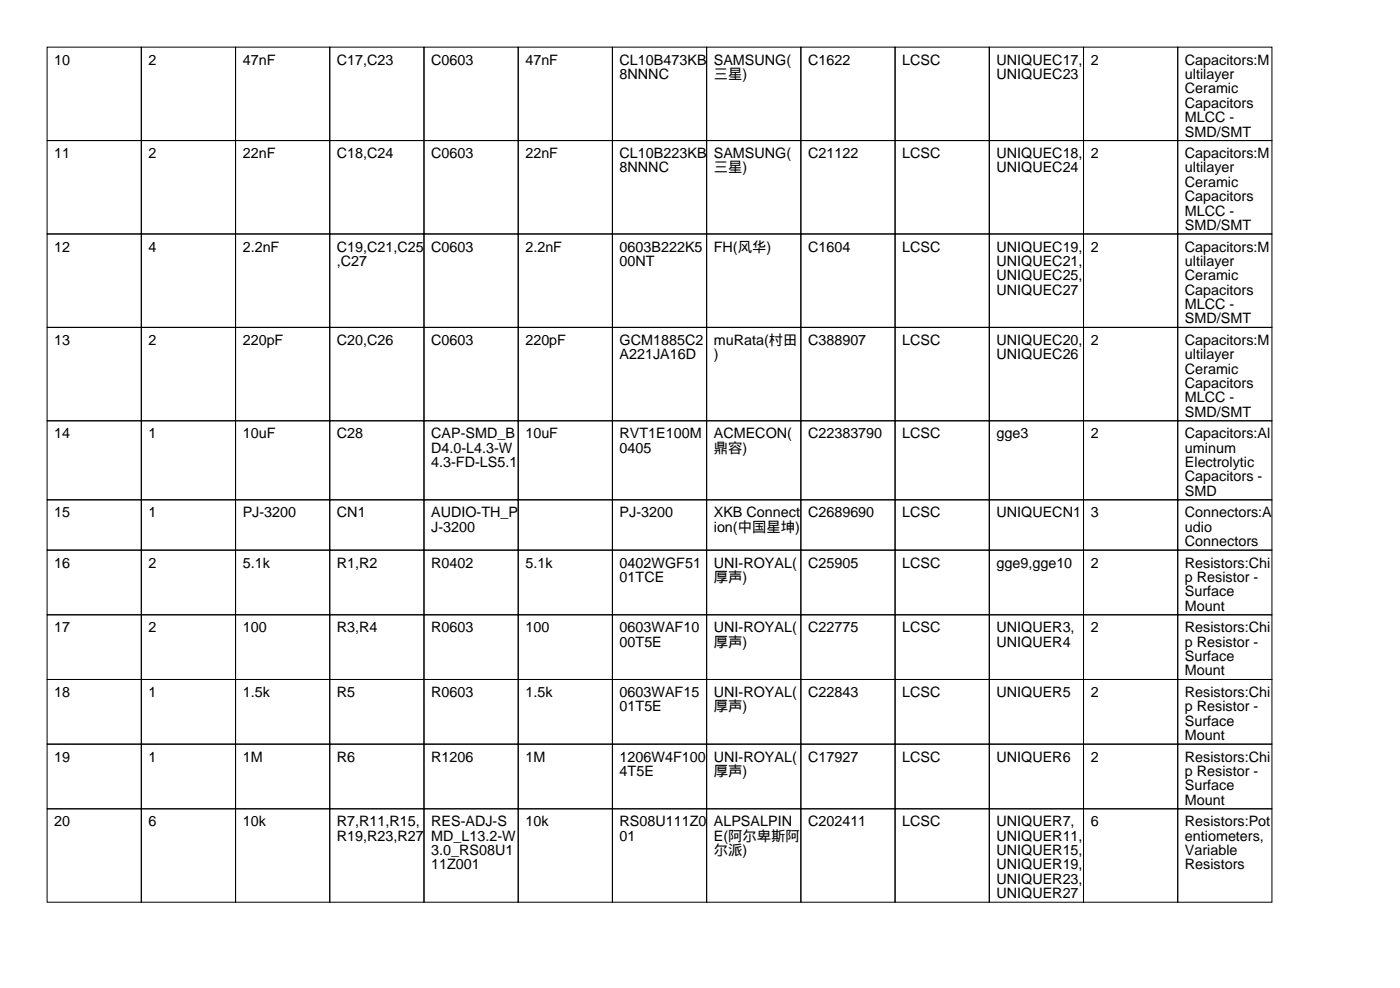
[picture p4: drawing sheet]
<svg xmlns="http://www.w3.org/2000/svg" width="297mm" height="210mm" viewBox="0 0 297 210" stroke-linecap="round" stroke-linejoin="round" font-family="sans-serif">
<defs><g id="words">
<g font-size="3">
<text x="11.5" y="13.7">10</text>
<text x="31.5" y="13.7">2</text>
<text x="51.5" y="13.7">47nF</text>
<text x="71.5" y="13.7">C17,C23</text>
<text x="91.5" y="13.7">C0603</text>
<text x="111.5" y="13.7">47nF</text>
<text x="131.5" y="13.7">CL10B473KB</text>
<text x="131.5" y="16.8">8NNNC</text>
<text x="151.5" y="13.7">SAMSUNG(</text>
<text x="151.5" y="16.8">三星)</text>
<text x="171.5" y="13.7">C1622</text>
<text x="191.5" y="13.7">LCSC</text>
<text x="211.5" y="13.7">UNIQUEC17,</text>
<text x="211.5" y="16.8">UNIQUEC23</text>
<text x="231.5" y="13.7">2</text>
<text x="251.5" y="13.7">Capacitors:M</text>
<text x="251.5" y="16.8">ultilayer</text>
<text x="251.5" y="19.8">Ceramic</text>
<text x="251.5" y="22.9">Capacitors</text>
<text x="251.5" y="25.9">MLCC -</text>
<text x="251.5" y="29">SMD/SMT</text>
<text x="11.5" y="33.5">11</text>
<text x="31.5" y="33.5">2</text>
<text x="51.5" y="33.5">22nF</text>
<text x="71.5" y="33.5">C18,C24</text>
<text x="91.5" y="33.5">C0603</text>
<text x="111.5" y="33.5">22nF</text>
<text x="131.5" y="33.5">CL10B223KB</text>
<text x="151.5" y="33.5">SAMSUNG(</text>
<text x="171.5" y="33.5">C21122</text>
<text x="191.5" y="33.5">LCSC</text>
<text x="211.5" y="33.5">UNIQUEC18,</text>
<text x="231.5" y="33.5">2</text>
<text x="251.5" y="33.5">Capacitors:M</text>
<text x="131.5" y="36.6">8NNNC</text>
<text x="151.5" y="36.6">三星)</text>
<text x="211.5" y="36.6">UNIQUEC24</text>
<text x="251.5" y="36.6">ultilayer</text>
<text x="251.5" y="39.6">Ceramic</text>
<text x="251.5" y="42.7">Capacitors</text>
<text x="251.5" y="45.7">MLCC -</text>
<text x="11.5" y="53.3">12</text>
<text x="31.5" y="53.3">4</text>
<text x="51.5" y="53.3">2.2nF</text>
<text x="71.5" y="53.3">C19,C21,C25</text>
<text x="91.5" y="53.3">C0603</text>
<text x="111.5" y="53.3">2.2nF</text>
<text x="131.5" y="53.3">0603B222K5</text>
<text x="151.5" y="53.3">FH(风华)</text>
<text x="171.5" y="53.3">C1604</text>
<text x="191.5" y="53.3">LCSC</text>
<text x="211.5" y="53.3">UNIQUEC19,</text>
<text x="231.5" y="53.3">2</text>
<text x="251.5" y="48.8">SMD/SMT</text>
<text x="251.5" y="53.3">Capacitors:M</text>
<text x="71.5" y="56.4">,C27</text>
<text x="131.5" y="56.4">00NT</text>
<text x="211.5" y="56.4">UNIQUEC21,</text>
<text x="211.5" y="59.4">UNIQUEC25,</text>
<text x="251.5" y="56.4">ultilayer</text>
<text x="251.5" y="59.4">Ceramic</text>
<text x="211.5" y="62.5">UNIQUEC27</text>
<text x="251.5" y="62.5">Capacitors</text>
<text x="251.5" y="65.5">MLCC -</text>
<text x="251.5" y="68.6">SMD/SMT</text>
<text x="11.5" y="73.2">13</text>
<text x="31.5" y="73.2">2</text>
<text x="51.5" y="73.2">220pF</text>
<text x="71.5" y="73.2">C20,C26</text>
<text x="91.5" y="73.2">C0603</text>
<text x="111.5" y="73.2">220pF</text>
<text x="131.5" y="73.2">GCM1885C2</text>
<text x="131.5" y="76.2">A221JA16D</text>
<text x="151.5" y="73.2">muRata(村田</text>
<text x="151.5" y="76.2">)</text>
<text x="171.5" y="73.2">C388907</text>
<text x="191.5" y="73.2">LCSC</text>
<text x="211.5" y="73.2">UNIQUEC20,</text>
<text x="211.5" y="76.2">UNIQUEC26</text>
<text x="231.5" y="73.2">2</text>
<text x="251.5" y="73.2">Capacitors:M</text>
<text x="251.5" y="76.2">ultilayer</text>
<text x="251.5" y="79.3">Ceramic</text>
<text x="251.5" y="82.3">Capacitors</text>
<text x="251.5" y="85.3">MLCC -</text>
<text x="251.5" y="88.4">SMD/SMT</text>
<text x="11.5" y="93">14</text>
<text x="31.5" y="93">1</text>
<text x="51.5" y="93">10uF</text>
<text x="71.5" y="93">C28</text>
<text x="91.5" y="93">CAP-SMD_B</text>
<text x="111.5" y="93">10uF</text>
<text x="131.5" y="93">RVT1E100M</text>
<text x="151.5" y="93">ACMECON(</text>
<text x="171.5" y="93">C22383790</text>
<text x="191.5" y="93">LCSC</text>
<text x="211.5" y="93">gge3</text>
<text x="231.5" y="93">2</text>
<text x="251.5" y="93">Capacitors:Al</text>
<text x="91.5" y="96">D4.0-L4.3-W</text>
<text x="91.5" y="99.1">4.3-FD-LS5.1</text>
<text x="131.5" y="96">0405</text>
<text x="151.5" y="96">鼎容)</text>
<text x="251.5" y="96">uminum</text>
<text x="251.5" y="99.1">Electrolytic</text>
<text x="251.5" y="102.1">Capacitors -</text>
<text x="251.5" y="105.2">SMD</text>
<text x="11.5" y="109.7">15</text>
<text x="31.5" y="109.7">1</text>
<text x="51.5" y="109.7">PJ-3200</text>
<text x="71.5" y="109.7">CN1</text>
<text x="91.5" y="109.7">AUDIO-TH_P</text>
<text x="91.5" y="112.8">J-3200</text>
<text x="131.5" y="109.7">PJ-3200</text>
<text x="151.5" y="109.7">XKB Connect</text>
<text x="151.5" y="112.8">ion(中国星坤)</text>
<text x="171.5" y="109.7">C2689690</text>
<text x="191.5" y="109.7">LCSC</text>
<text x="211.5" y="109.7">UNIQUECN1</text>
<text x="231.5" y="109.7">3</text>
<text x="251.5" y="109.7">Connectors:A</text>
<text x="251.5" y="112.8">udio</text>
<text x="251.5" y="115.8">Connectors</text>
<text x="11.5" y="120.4">16</text>
<text x="31.5" y="120.4">2</text>
<text x="51.5" y="120.4">5.1k</text>
<text x="71.5" y="120.4">R1,R2</text>
<text x="91.5" y="120.4">R0402</text>
<text x="111.5" y="120.4">5.1k</text>
<text x="131.5" y="120.4">0402WGF51</text>
<text x="131.5" y="123.4">01TCE</text>
<text x="151.5" y="120.4">UNI-ROYAL(</text>
<text x="151.5" y="123.4">厚声)</text>
<text x="171.5" y="120.4">C25905</text>
<text x="191.5" y="120.4">LCSC</text>
<text x="211.5" y="120.4">gge9,gge10</text>
<text x="231.5" y="120.4">2</text>
<text x="251.5" y="120.4">Resistors:Chi</text>
<text x="251.5" y="123.4">p Resistor -</text>
<text x="251.5" y="126.5">Surface</text>
<text x="251.5" y="129.5">Mount</text>
<text x="11.5" y="134.1">17</text>
<text x="31.5" y="134.1">2</text>
<text x="51.5" y="134.1">100</text>
<text x="71.5" y="134.1">R3,R4</text>
<text x="91.5" y="134.1">R0603</text>
<text x="111.5" y="134.1">100</text>
<text x="131.5" y="134.1">0603WAF10</text>
<text x="131.5" y="137.2">00T5E</text>
<text x="151.5" y="134.1">UNI-ROYAL(</text>
<text x="151.5" y="137.2">厚声)</text>
<text x="171.5" y="134.1">C22775</text>
<text x="191.5" y="134.1">LCSC</text>
<text x="211.5" y="134.1">UNIQUER3,</text>
<text x="211.5" y="137.2">UNIQUER4</text>
<text x="231.5" y="134.1">2</text>
<text x="251.5" y="134.1">Resistors:Chi</text>
<text x="251.5" y="137.2">p Resistor -</text>
<text x="251.5" y="140.2">Surface</text>
<text x="251.5" y="143.3">Mount</text>
<text x="11.5" y="147.8">18</text>
<text x="31.5" y="147.8">1</text>
<text x="51.5" y="147.8">1.5k</text>
<text x="71.5" y="147.8">R5</text>
<text x="91.5" y="147.8">R0603</text>
<text x="111.5" y="147.8">1.5k</text>
<text x="131.5" y="147.8">0603WAF15</text>
<text x="151.5" y="147.8">UNI-ROYAL(</text>
<text x="171.5" y="147.8">C22843</text>
<text x="191.5" y="147.8">LCSC</text>
<text x="211.5" y="147.8">UNIQUER5</text>
<text x="231.5" y="147.8">2</text>
<text x="251.5" y="147.8">Resistors:Chi</text>
<text x="131.5" y="150.9">01T5E</text>
<text x="151.5" y="150.9">厚声)</text>
<text x="251.5" y="150.9">p Resistor -</text>
<text x="251.5" y="153.9">Surface</text>
<text x="11.5" y="161.5">19</text>
<text x="31.5" y="161.5">1</text>
<text x="51.5" y="161.5">1M</text>
<text x="71.5" y="161.5">R6</text>
<text x="91.5" y="161.5">R1206</text>
<text x="111.5" y="161.5">1M</text>
<text x="131.5" y="161.5">1206W4F100</text>
<text x="151.5" y="161.5">UNI-ROYAL(</text>
<text x="171.5" y="161.5">C17927</text>
<text x="191.5" y="161.5">LCSC</text>
<text x="211.5" y="161.5">UNIQUER6</text>
<text x="231.5" y="161.5">2</text>
<text x="251.5" y="157">Mount</text>
<text x="251.5" y="161.5">Resistors:Chi</text>
<text x="131.5" y="164.6">4T5E</text>
<text x="151.5" y="164.6">厚声)</text>
<text x="251.5" y="164.6">p Resistor -</text>
<text x="251.5" y="167.6">Surface</text>
<text x="251.5" y="170.7">Mount</text>
<text x="11.5" y="175.3">20</text>
<text x="31.5" y="175.3">6</text>
<text x="51.5" y="175.3">10k</text>
<text x="71.5" y="175.3">R7,R11,R15,</text>
<text x="71.5" y="178.3">R19,R23,R27</text>
<text x="91.5" y="175.3">RES-ADJ-S</text>
<text x="91.5" y="178.3">MD_L13.2-W</text>
<text x="111.5" y="175.3">10k</text>
<text x="131.5" y="175.3">RS08U111Z0</text>
<text x="131.5" y="178.3">01</text>
<text x="151.5" y="175.3">ALPSALPIN</text>
<text x="151.5" y="178.3">E(阿尔卑斯阿</text>
<text x="171.5" y="175.3">C202411</text>
<text x="191.5" y="175.3">LCSC</text>
<text x="211.5" y="175.3">UNIQUER7,</text>
<text x="211.5" y="178.3">UNIQUER11,</text>
<text x="231.5" y="175.3">6</text>
<text x="251.5" y="175.3">Resistors:Pot</text>
<text x="251.5" y="178.3">entiometers,</text>
<text x="91.5" y="181.4">3.0_RS08U1</text>
<text x="91.5" y="184.4">11Z001</text>
<text x="151.5" y="181.4">尔派)</text>
<text x="211.5" y="181.4">UNIQUER15,</text>
<text x="211.5" y="184.4">UNIQUER19,</text>
<text x="251.5" y="181.4">Variable</text>
<text x="251.5" y="184.4">Resistors</text>
<text x="211.5" y="187.5">UNIQUER23,</text>
<text x="211.5" y="190.5">UNIQUER27</text>
</g>
</g></defs>
<g fill="none" stroke="#000" stroke-width=".21">
<path d="M10 10h20v19.8h-20zM30 10h20v19.8h-20zM50 10h20v19.8h-20zM70 10h20v19.8h-20zM90 10h20v19.8h-20zM110 10h20v19.8h-20zM130 10h20v19.8h-20zM150 10h20v19.8h-20zM170 10h20v19.8h-20zM190 10h20v19.8h-20zM210 10h20v19.8h-20zM230 10h20v19.8h-20z"/>
<path d="M250 10h20v19.8h-20zM10 29.8h20v19.8h-20zM30 29.8h20v19.8h-20zM50 29.8h20v19.8h-20zM70 29.8h20v19.8h-20zM90 29.8h20v19.8h-20zM110 29.8h20v19.8h-20zM130 29.8h20v19.8h-20zM150 29.8h20v19.8h-20zM170 29.8h20v19.8h-20zM190 29.8h20v19.8h-20zM210 29.8h20v19.8h-20z"/>
<path d="M230 29.8h20v19.8h-20zM250 29.8h20v19.8h-20zM10 49.6h20v19.8h-20zM30 49.6h20v19.8h-20zM50 49.6h20v19.8h-20zM70 49.6h20v19.8h-20zM90 49.6h20v19.8h-20zM110 49.6h20v19.8h-20zM130 49.6h20v19.8h-20zM150 49.6h20v19.8h-20zM170 49.6h20v19.8h-20zM190 49.6h20v19.8h-20z"/>
<path d="M210 49.6h20v19.8h-20zM230 49.6h20v19.8h-20zM250 49.6h20v19.8h-20zM10 69.4h20v19.8h-20zM30 69.4h20v19.8h-20zM50 69.4h20v19.8h-20zM70 69.4h20v19.8h-20zM90 69.4h20v19.8h-20zM110 69.4h20v19.8h-20zM130 69.4h20v19.8h-20zM150 69.4h20v19.8h-20zM170 69.4h20v19.8h-20z"/>
<path d="M190 69.4h20v19.8h-20zM210 69.4h20v19.8h-20zM230 69.4h20v19.8h-20zM250 69.4h20v19.8h-20zM10 89.2h20v16.8h-20zM30 89.2h20v16.8h-20zM50 89.2h20v16.8h-20zM70 89.2h20v16.8h-20zM90 89.2h20v16.8h-20zM110 89.2h20v16.8h-20zM130 89.2h20v16.8h-20zM150 89.2h20v16.8h-20z"/>
<path d="M170 89.2h20v16.8h-20zM190 89.2h20v16.8h-20zM210 89.2h20v16.8h-20zM230 89.2h20v16.8h-20zM250 89.2h20v16.8h-20zM10 106h20v10.7h-20zM10 116.7h20v13.7h-20zM30 106h20v10.7h-20zM30 116.7h20v13.7h-20zM50 106h20v10.7h-20zM50 116.7h20v13.7h-20zM70 106h20v10.7h-20z"/>
<path d="M70 116.7h20v13.7h-20zM90 106h20v10.7h-20zM90 116.7h20v13.7h-20zM110 106h20v10.7h-20zM110 116.7h20v13.7h-20zM130 106h20v10.7h-20zM130 116.7h20v13.7h-20zM150 106h20v10.7h-20zM150 116.7h20v13.7h-20zM170 106h20v10.7h-20zM170 116.7h20v13.7h-20zM190 106h20v10.7h-20z"/>
<path d="M190 116.7h20v13.7h-20zM210 106h20v10.7h-20zM210 116.7h20v13.7h-20zM230 106h20v10.7h-20zM230 116.7h20v13.7h-20zM250 106h20v10.7h-20zM250 116.7h20v13.7h-20zM10 130.4h20v13.7h-20zM30 130.4h20v13.7h-20zM50 130.4h20v13.7h-20zM70 130.4h20v13.7h-20zM90 130.4h20v13.7h-20z"/>
<path d="M110 130.4h20v13.7h-20zM130 130.4h20v13.7h-20zM150 130.4h20v13.7h-20zM170 130.4h20v13.7h-20zM190 130.4h20v13.7h-20zM210 130.4h20v13.7h-20zM230 130.4h20v13.7h-20zM250 130.4h20v13.7h-20zM10 144.1h20v13.7h-20zM10 157.8h20v13.7h-20zM30 144.1h20v13.7h-20zM30 157.8h20v13.7h-20z"/>
<path d="M50 144.1h20v13.7h-20zM50 157.8h20v13.7h-20zM70 144.1h20v13.7h-20zM70 157.8h20v13.7h-20zM90 144.1h20v13.7h-20zM90 157.8h20v13.7h-20zM110 144.1h20v13.7h-20zM110 157.8h20v13.7h-20zM130 144.1h20v13.7h-20zM130 157.8h20v13.7h-20zM150 144.1h20v13.7h-20zM150 157.8h20v13.7h-20z"/>
<path d="M170 144.1h20v13.7h-20zM170 157.8h20v13.7h-20zM190 144.1h20v13.7h-20zM190 157.8h20v13.7h-20zM210 144.1h20v13.7h-20zM210 157.8h20v13.7h-20zM230 144.1h20v13.7h-20zM230 157.8h20v13.7h-20zM250 144.1h20v13.7h-20zM250 157.8h20v13.7h-20zM10 171.5h20v19.9h-20zM30 171.5h20v19.9h-20z"/>
<path d="M50 171.5h20v19.9h-20zM70 171.5h20v19.9h-20zM90 171.5h20v19.9h-20zM110 171.5h20v19.9h-20zM130 171.5h20v19.9h-20zM150 171.5h20v19.9h-20zM170 171.5h20v19.9h-20zM190 171.5h20v19.9h-20zM210 171.5h20v19.9h-20zM230 171.5h20v19.9h-20zM250 171.5h20v19.9h-20z"/>
</g>
<use href="#words"/>
</svg>
